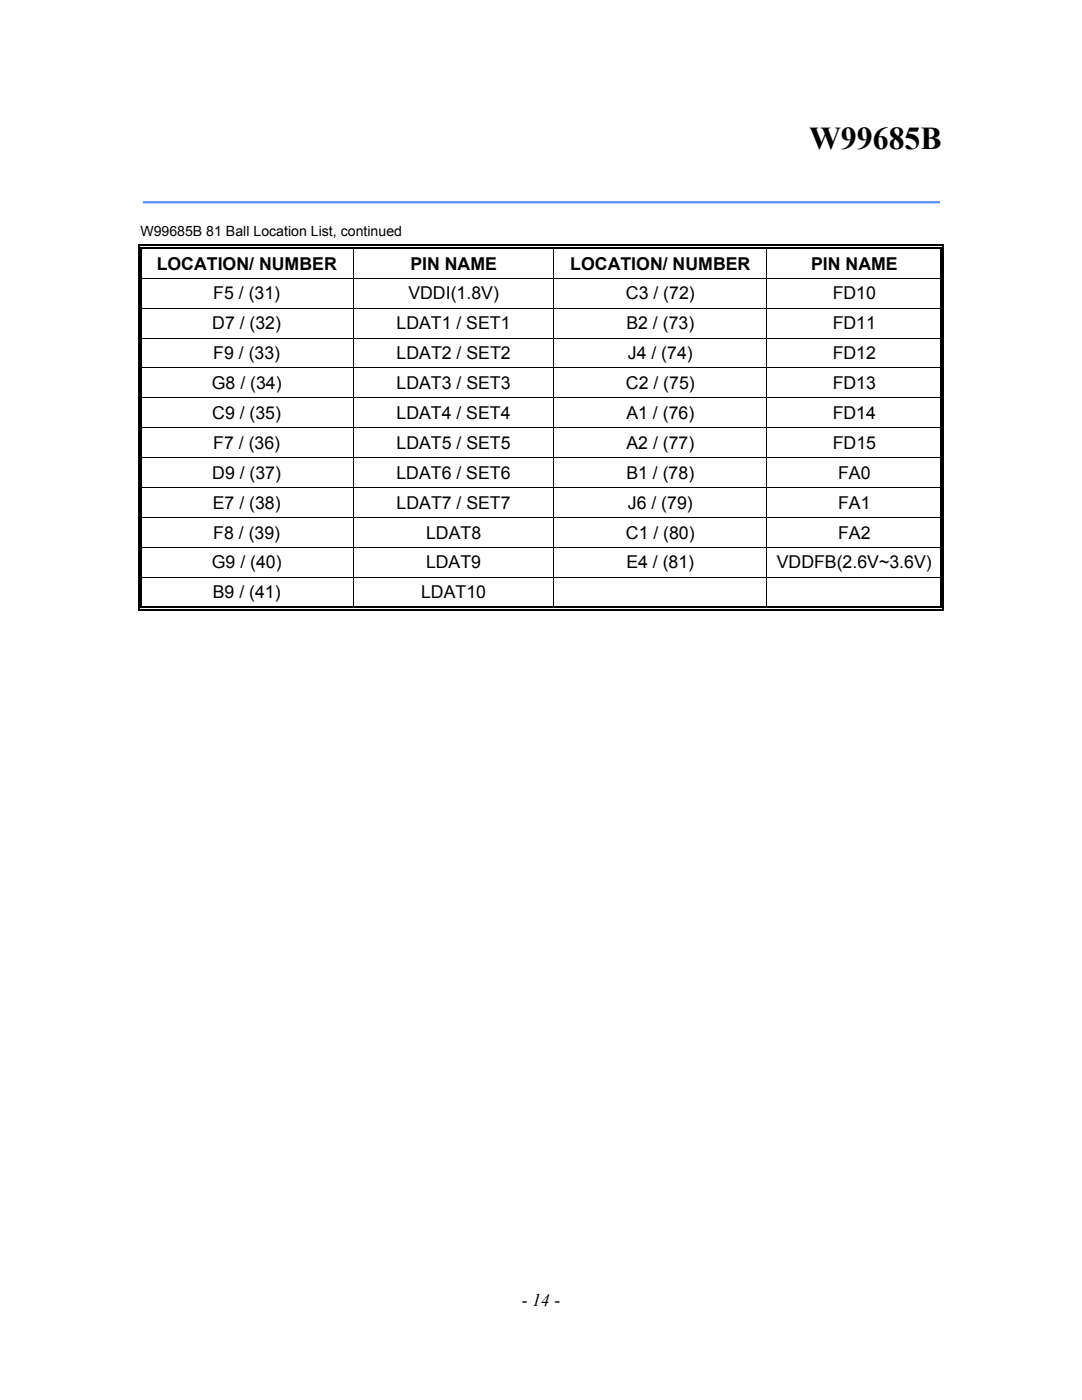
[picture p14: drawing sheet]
<svg xmlns="http://www.w3.org/2000/svg" width="216mm" height="279mm" viewBox="0 0 216 279" stroke-linecap="round" stroke-linejoin="round" font-family="sans-serif">
<defs><g id="words">
<text font-size="6.3" x="161.5" y="29.8">W99685B</text>
<g font-size="3.5">
<text x="31.3" y="53.8">LOCATION/ NUMBER</text>
<text x="81.9" y="53.8">PIN NAME</text>
<text x="113.8" y="53.8">LOCATION/ NUMBER</text>
<text x="161.8" y="53.8">PIN NAME</text>
<text x="42.6" y="59.7">F5 / (31)</text>
<text x="81.5" y="59.7">VDDI(1.8V)</text>
<text x="124.9" y="59.7">C3 / (72)</text>
<text x="166.2" y="59.7">FD10</text>
<text x="42.4" y="65.7">D7 / (32)</text>
<text x="79.1" y="65.7">LDAT1 / SET1</text>
<text x="125" y="65.7">B2 / (73)</text>
<text x="166.2" y="65.7">FD11</text>
<text x="42.6" y="71.7">F9 / (33)</text>
<text x="79.1" y="71.7">LDAT2 / SET2</text>
<text x="125.3" y="71.7">J4 / (74)</text>
<text x="166.2" y="71.7">FD12</text>
<text x="42.3" y="77.6">G8 / (34)</text>
<text x="79.1" y="77.6">LDAT3 / SET3</text>
<text x="124.9" y="77.6">C2 / (75)</text>
<text x="166.2" y="77.6">FD13</text>
<text x="42.4" y="83.6">C9 / (35)</text>
<text x="79.1" y="83.6">LDAT4 / SET4</text>
<text x="125" y="83.6">A1 / (76)</text>
<text x="166.2" y="83.6">FD14</text>
<text x="42.6" y="89.6">F7 / (36)</text>
<text x="79.1" y="89.6">LDAT5 / SET5</text>
<text x="125" y="89.6">A2 / (77)</text>
<text x="166.2" y="89.6">FD15</text>
<text x="42.4" y="95.5">D9 / (37)</text>
<text x="79.1" y="95.5">LDAT6 / SET6</text>
<text x="125" y="95.5">B1 / (78)</text>
<text x="167.2" y="95.5">FA0</text>
<text x="42.5" y="101.5">E7 / (38)</text>
<text x="79.1" y="101.5">LDAT7 / SET7</text>
<text x="125.3" y="101.5">J6 / (79)</text>
<text x="167.2" y="101.5">FA1</text>
<text x="42.6" y="107.5">F8 / (39)</text>
<text x="85" y="107.5">LDAT8</text>
<text x="124.9" y="107.5">C1 / (80)</text>
<text x="167.2" y="107.5">FA2</text>
<text x="42.3" y="113.5">G9 / (40)</text>
<text x="85" y="113.5">LDAT9</text>
<text x="125" y="113.5">E4 / (81)</text>
<text x="155" y="113.5">VDDFB(2.6V~3.6V)</text>
<text x="42.5" y="119.4">B9 / (41)</text>
<text x="84" y="119.4">LDAT10</text>
<text x="104.1" y="260.6">- 14 -</text>
</g>
<text font-size="2.8" x="28" y="47.1">W99685B 81 Ball Location List, continued</text>
</g></defs>
<path d="M28.5 40.4h159.1" fill="none" stroke="#6190fd" stroke-width=".46"/>
<g fill="#000">
<path d="M27.6 48.8h.2v.8h-.2zM27.6 48.8h.7v.2h-.7zM27.6 55.4h.2v.2h-.2zM28.1 49.3h.2v.3h-.2zM28.1 49.3h.2v.2h-.2zM28.1 55.4h.2v.2h-.2zM70.4 49.5l.2 .1zM70.4 48.8h.8v.2h-.8zM70.4 49.3h.8v.2h-.8zM110.4 49.5l.2 .1zM110.4 48.8h.8v.2h-.8zM110.4 49.3h.8v.2h-.8z"/>
<path d="M153 49.5l.1 .1zM153 48.8h.7v.2h-.7zM153 49.3h.7v.2h-.7zM187.6 48.8h.8v.2h-.8zM187.6 49.3h.3v.3h-.3zM187.6 49.3h.3v.2h-.3zM187.6 55.4h.3v.2h-.3zM188.1 48.8h.3v.8h-.3zM188.1 55.4h.3v.2h-.3zM27.6 61.4h.2v.2h-.2zM27.6 67.4h.2v.1h-.2zM27.6 73.3h.2v.2h-.2z"/>
<path d="M27.6 79.3h.2v.2h-.2zM28.1 61.4h.2v.2h-.2zM28.1 67.4h.2v.1h-.2zM28.1 73.3h.2v.2h-.2zM28.1 79.3h.2v.2h-.2zM187.6 61.4h.3v.2h-.3zM187.6 67.4h.3v.1h-.3zM187.6 73.3h.3v.2h-.3zM187.6 79.3h.3v.2h-.3zM188.1 61.4h.3v.2h-.3zM188.1 67.4h.3v.1h-.3zM188.1 73.3h.3v.2h-.3z"/>
<path d="M188.1 79.3h.3v.2h-.3zM27.6 85.3h.2v.1h-.2zM27.6 91.2h.2v.2h-.2zM27.6 97.2h.2v.2h-.2zM28.1 85.3h.2v.1h-.2zM28.1 91.2h.2v.2h-.2zM28.1 97.2h.2v.2h-.2zM187.6 85.3h.3v.1h-.3zM187.6 91.2h.3v.2h-.3zM187.6 97.2h.3v.2h-.3zM188.1 85.3h.3v.1h-.3zM188.1 91.2h.3v.2h-.3z"/>
<path d="M188.1 97.2h.3v.2h-.3zM27.6 103.2h.2v.2h-.2zM27.6 109.2h.2v.1h-.2zM27.6 115.1h.2v.2h-.2zM28.1 103.2h.2v.2h-.2zM28.1 109.2h.2v.1h-.2zM28.1 115.1h.2v.2h-.2zM187.6 103.2h.3v.2h-.3zM187.6 109.2h.3v.1h-.3zM187.6 115.1h.3v.2h-.3zM188.1 103.2h.3v.2h-.3zM188.1 109.2h.3v.1h-.3z"/>
<path d="M188.1 115.1h.3v.2h-.3zM27.6 121.6h.7v.3h-.7zM28.1 121.1h.2v.2h-.2zM70.4 121.1h.8v.2h-.8zM110.4 121.1h.8v.2h-.8zM110.4 121.6h.8v.3h-.8zM153 121.1h.7v.2h-.7zM187.6 121.6h.8v.3h-.8zM187.6 121.1h.3v.2h-.3zM188.1 121.1h.3v.8h-.3z"/>
</g>
<g fill="none" stroke="#000" stroke-width=".25">
<path d="M27.7 49.6v5.8M27.7 55.6v5.8M28.2 49.6v5.8M28.2 55.6v5.8M28.3 48.9h42.1M28.3 49.4h42.1M71.2 48.9h39.2M71.2 49.4h39.2M111.2 48.9h41.8M111.2 49.4h41.8M153.7 48.9h33.9M153.7 49.4h33.9"/>
<path d="M187.7 49.6v5.8M187.7 55.6v5.8M188.2 49.6v5.8M188.2 55.6v5.8M27.7 61.6v5.8M27.7 67.5v5.8M27.7 73.5v5.8M27.7 79.5v5.8M28.2 61.6v5.8M28.2 67.5v5.8M28.2 73.5v5.8M28.2 79.5v5.8"/>
<path d="M187.7 61.6v5.8M187.7 67.5v5.8M187.7 73.5v5.8M187.7 79.5v5.8M188.2 61.6v5.8M188.2 67.5v5.8M188.2 73.5v5.8M188.2 79.5v5.8M27.7 85.4v5.8M27.7 91.4v5.8M27.7 97.4v5.8M28.2 85.4v5.8"/>
<path d="M28.2 91.4v5.8M28.2 97.4v5.8M187.7 85.4v5.8M187.7 91.4v5.8M187.7 97.4v5.8M188.2 85.4v5.8M188.2 91.4v5.8M188.2 97.4v5.8M27.7 103.4v5.8M27.7 109.3v5.8M27.7 115.3v6.6M28.2 103.4v5.8"/>
<path d="M28.2 109.3v5.8M28.2 115.3v5.8M187.7 103.4v5.8M187.7 109.3v5.8M187.7 115.3v5.8M188.2 103.4v5.8M188.2 109.3v5.8M188.2 115.3v5.8M28.3 121.7h82.1M28.3 121.2h42.1M71.2 121.2h39.2M111.2 121.7h76.4"/>
<path d="M111.2 121.2h41.8M153.7 121.2h33.9"/>
</g>
<g fill="none" stroke="#000" stroke-width=".2">
<path d="M28.3 55.5h159.3M70.5 49.6v5.8M70.5 55.6v5.8M110.5 49.6v5.8M110.5 55.6v5.8M153 49.6v5.8M153 55.6v5.8M28.3 61.5h159.3M28.3 67.5h159.3M28.3 73.4h159.3M28.3 79.4h159.3M70.5 61.6v5.8"/>
<path d="M70.5 67.5v5.8M70.5 73.5v5.8M70.5 79.5v5.8M110.5 61.6v5.8M110.5 67.5v5.8M110.5 73.5v5.8M110.5 79.5v5.8M153 61.6v5.8M153 67.5v5.8M153 73.5v5.8M153 79.5v5.8M28.3 85.4h159.3"/>
<path d="M28.3 91.3h159.3M28.3 97.3h159.3M70.5 85.4v5.8M70.5 91.4v5.8M70.5 97.4v5.8M110.5 85.4v5.8M110.5 91.4v5.8M110.5 97.4v5.8M153 85.4v5.8M153 91.4v5.8M153 97.4v5.8M28.3 103.3h159.3"/>
<path d="M28.3 109.2h159.3M28.3 115.2h159.3M70.5 103.4v5.8M70.5 109.3v5.8M70.5 115.3v5.8M110.5 103.4v5.8M110.5 109.3v5.8M110.5 115.3v5.8M153 103.4v5.8M153 109.3v5.8M153 115.3v5.8"/>
</g>
<use href="#words"/>
</svg>
